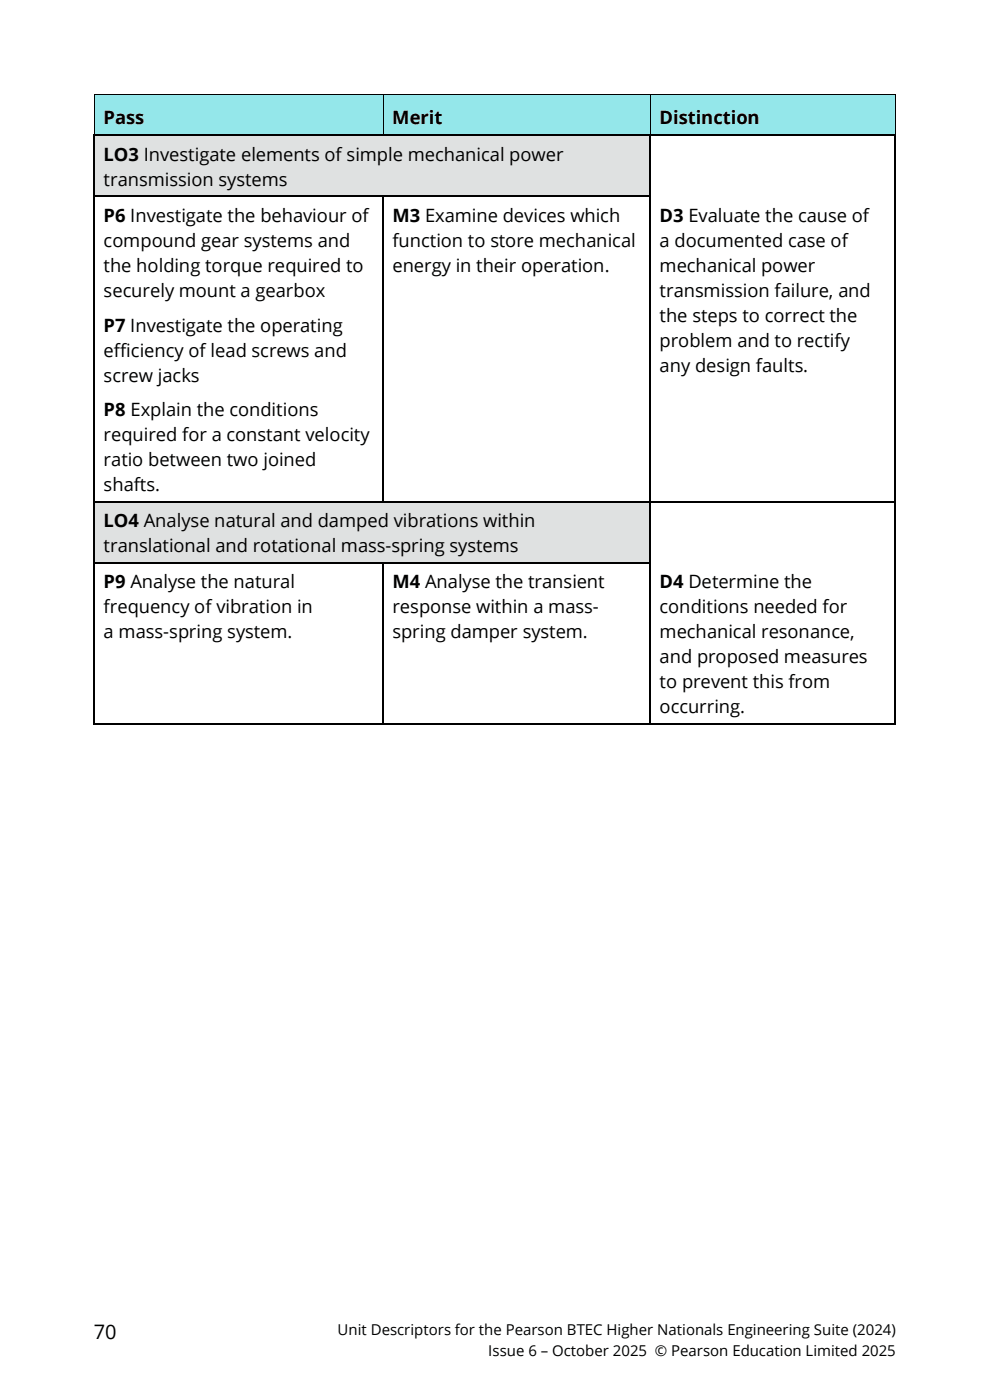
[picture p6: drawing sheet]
<svg xmlns="http://www.w3.org/2000/svg" width="210mm" height="297mm" viewBox="0 0 210 297" stroke-linecap="round" stroke-linejoin="round" font-family="sans-serif">
<defs><g id="words">
<text font-size="4.2" x="19.9" y="284.1">70</text>
<g font-size="3.9">
<text x="22" y="26.4">Pass</text>
<text x="83.2" y="26.4">Merit</text>
<text x="139.9" y="26.4">Distinction</text>
<text x="22" y="34.1">LO3 Investigate elements of simple mechanical power</text>
<text x="22" y="39.4">transmission systems</text>
<text x="22" y="47.1">P6 Investigate the behaviour of</text>
<text x="83.2" y="47.1">M3 Examine devices which</text>
<text x="139.9" y="47.1">D3 Evaluate the cause of</text>
<text x="22" y="52.4">compound gear systems and</text>
<text x="83.2" y="52.4">function to store mechanical</text>
<text x="139.9" y="52.4">a documented case of</text>
<text x="22" y="57.7">the holding torque required to</text>
<text x="83.2" y="57.7">energy in their operation.</text>
<text x="139.9" y="57.7">mechanical power</text>
<text x="22" y="63">securely mount a gearbox</text>
<text x="139.9" y="62.9">transmission failure, and</text>
<text x="22" y="70.4">P7 Investigate the operating</text>
<text x="139.9" y="68.2">the steps to correct the</text>
<text x="22" y="75.7">efficiency of lead screws and</text>
<text x="139.9" y="73.5">problem and to rectify</text>
<text x="22" y="80.9">screw jacks</text>
<text x="139.9" y="78.8">any design faults.</text>
<text x="22" y="88.4">P8 Explain the conditions</text>
<text x="22" y="93.6">required for a constant velocity</text>
<text x="22" y="98.9">ratio between two joined</text>
<text x="22" y="104.2">shafts.</text>
<text x="22" y="111.9">LO4 Analyse natural and damped vibrations within</text>
<text x="22" y="117.2">translational and rotational mass-spring systems</text>
<text x="22" y="124.8">P9 Analyse the natural</text>
<text x="83.2" y="124.8">M4 Analyse the transient</text>
<text x="139.9" y="124.8">D4 Determine the</text>
<text x="22" y="130.1">frequency of vibration in</text>
<text x="83.2" y="130.1">response within a mass-</text>
<text x="139.9" y="130.1">conditions needed for</text>
<text x="22" y="135.4">a mass-spring system.</text>
<text x="83.2" y="135.4">spring damper system.</text>
<text x="139.9" y="135.4">mechanical resonance,</text>
<text x="139.9" y="140.7">and proposed measures</text>
<text x="139.9" y="146">to prevent this from</text>
<text x="139.9" y="151.3">occurring.</text>
</g>
<g font-size="3.2">
<text x="71.6" y="283.3">Unit Descriptors for the Pearson BTEC Higher Nationals Engineering Suite (2024)</text>
<text x="103.6" y="287.6">Issue 6 – October 2025 © Pearson Education Limited 2025</text>
</g>
</g></defs>
<g fill="#94e7ea">
<path d="M20.1 20.1h61.2v8.4h-61.2z" fill-rule="evenodd"/>
<path d="M81.4 20.1h56.6v8.4h-56.6z" fill-rule="evenodd"/>
<path d="M138 20.1h51.9v8.4h-51.9z" fill-rule="evenodd"/>
</g>
<g fill="#94e7ea">
<path d="M22 20.1h57.4v8.4h-57.4z"/>
<path d="M83.2 20.1h52.9v8.4h-52.9z"/>
<path d="M139.9 20.1h48.1v8.4h-48.1z"/>
</g>
<path d="M20 20l.1 .1zM81.3 20l.1 .1zM137.9 20l.1 .1zM189.9 20l.1 .1z" fill="#000"/>
<path d="M20 28.5l.1-8.5h61.2v8.5M81.4 20h56.5l.1 8.5M138 20h51.9M189.9 20.1v8.4" fill="none" stroke="#000" stroke-width=".21"/>
<path d="M20.2 28.8h117.7v12.7h-117.7z" fill-rule="evenodd" fill="#dfe1e1"/>
<g fill="#dfe1e1">
<path d="M22 28.8h114.1v6.4h-114.1z"/>
<path d="M22 35.2h114.1v6.3h-114.1z"/>
</g>
<path d="M138.1 28.8h51.7v12.7h-51.7z" fill-rule="evenodd" fill="#fff"/>
<path d="M139.9 28.8h48.1v7.4h-48.1z" fill="#fff"/>
<path d="M19.9 28.5h.3v.3h-.3zM20.2 28.5h.2v.3h-.2zM81.3 28.5h.2v.3h-.2zM137.8 28.5h.3v.3h-.3zM138.1 28.5h.2v.3h-.2zM189.8 28.5h.3v.3h-.3z" fill="#000"/>
<path d="M20 28.8v12.7M20.4 28.7h60.9M81.5 28.7h56.3M138 28.8v12.7M138.3 28.7h51.5M189.9 28.8v12.7" fill="none" stroke="#000" stroke-width=".25"/>
<g fill="#fff">
<path d="M138.1 41.8h51.7v64.5h-51.7z" fill-rule="evenodd"/>
<path d="M139.9 48.1h48.1v5.3h-48.1z" fill-rule="evenodd"/>
<path d="M139.9 53.4h48.1v5.3h-48.1z" fill-rule="evenodd"/>
<path d="M139.9 58.7h48.1v5.3h-48.1z" fill-rule="evenodd"/>
<path d="M139.9 64h48.1v5.3h-48.1z" fill-rule="evenodd"/>
<path d="M139.9 69.3h48.1v5.3h-48.1z" fill-rule="evenodd"/>
<path d="M139.9 74.6h48.1v6.3h-48.1z" fill-rule="evenodd"/>
</g>
<path d="M139.9 41.8h48.1v6.3h-48.1z" fill="#fff"/>
<path d="M19.9 41.5h.3v.3h-.3zM81.2 41.5h.2v.3h-.2zM137.8 41.5h.3v.3h-.3z" fill="#000"/>
<path d="M20.2 41.7h61M81.4 41.7h56.4" fill="none" stroke="#000" stroke-width=".25"/>
<path d="M138.1 41.5h51.7v.3h-51.7z" fill="#fff"/>
<path d="M189.8 41.5h.3v.3h-.3z" fill="#000"/>
<path d="M20 41.8v64.5M81.3 41.8v64.5M138 41.8v64.5M189.9 41.8v64.5" fill="none" stroke="#000" stroke-width=".25"/>
<path d="M20.2 106.6h117.7v12.7h-117.7z" fill-rule="evenodd" fill="#dfe1e1"/>
<g fill="#dfe1e1">
<path d="M22 106.6h114.1v6.3h-114.1z"/>
<path d="M22 112.9h114.1v6.4h-114.1z"/>
</g>
<path d="M138.1 106.6h51.7v12.7h-51.7z" fill-rule="evenodd" fill="#fff"/>
<path d="M139.9 106.6h48.1v7.4h-48.1z" fill="#fff"/>
<path d="M19.9 106.3h.3v.3h-.3zM81.2 106.3h.2v.3h-.2zM137.8 106.3h.3v.3h-.3zM189.8 106.3h.3v.3h-.3z" fill="#000"/>
<path d="M20 106.6v12.7M20.2 106.5h61M81.4 106.5h56.4M138 106.6v12.7M138.1 106.5h51.7M189.9 106.6v12.7" fill="none" stroke="#000" stroke-width=".25"/>
<g fill="#fff">
<path d="M138.1 119.5h51.7v33.9h-51.7z" fill-rule="evenodd"/>
<path d="M139.9 125.9h48.1v5.3h-48.1z" fill-rule="evenodd"/>
<path d="M139.9 131.2h48.1v5.3h-48.1z" fill-rule="evenodd"/>
<path d="M139.9 136.5h48.1v5.3h-48.1z" fill-rule="evenodd"/>
<path d="M139.9 141.8h48.1v5.3h-48.1z" fill-rule="evenodd"/>
</g>
<g fill="#fff">
<path d="M139.9 119.5h48.1v6.4h-48.1z"/>
<path d="M139.9 147.1h48.1v6.3h-48.1z"/>
</g>
<path d="M19.9 119.3h.3v.2h-.3zM81.2 119.3h.2v.2h-.2zM137.8 119.3h.3v.2h-.3z" fill="#000"/>
<path d="M20.2 119.4h61M81.4 119.4h56.4" fill="none" stroke="#000" stroke-width=".25"/>
<path d="M138.1 119.3h51.7v.2h-51.7z" fill="#fff"/>
<path d="M189.8 119.3h.3v.2h-.3zM19.9 153.5h.3v.2h-.3zM81.2 153.5h.2v.2h-.2zM137.8 153.5h.3v.2h-.3zM189.8 153.5h.3v.2h-.3z" fill="#000"/>
<path d="M20 119.5v34M81.3 119.5v34M138 119.5v34M189.9 119.5v34M20.2 153.6h61M81.4 153.6h56.4M138.1 153.6h51.7" fill="none" stroke="#000" stroke-width=".25"/>
<use href="#words"/>
</svg>
